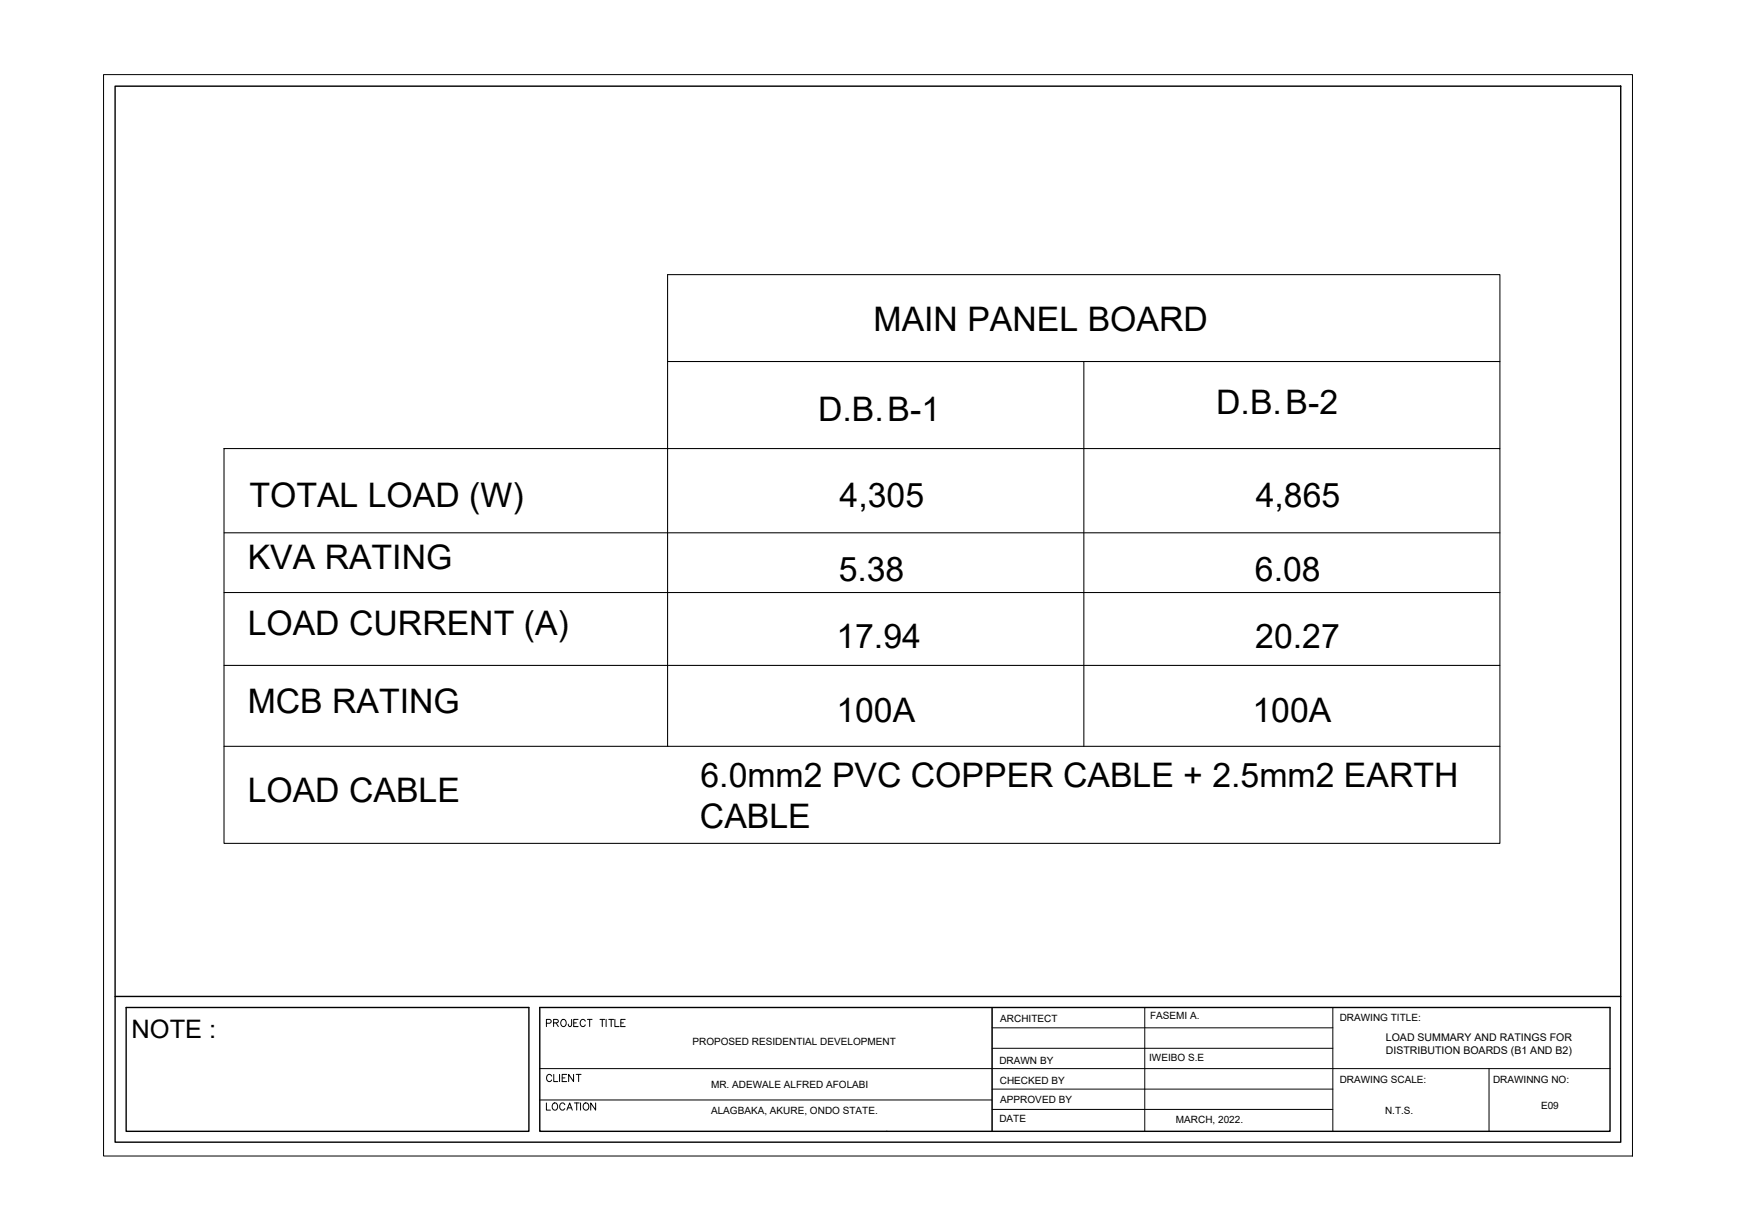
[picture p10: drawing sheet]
<svg xmlns="http://www.w3.org/2000/svg" width="420mm" height="297mm" viewBox="0 0 420 297" stroke-linecap="round" stroke-linejoin="round" font-family="sans-serif">
<defs><g id="words">
<g font-size="8.2">
<text x="211.2" y="80.1">MAIN PANEL BOARD</text>
<text x="197.8" y="101.7">D.B.B-1</text>
<text x="294" y="100">D.B.B-2</text>
<text x="60.3" y="122.6">TOTAL LOAD (W)</text>
<text x="203" y="122.5">4,305</text>
<text x="303.6" y="122.5">4,865</text>
<text x="59.9" y="137.5">KVA RATING</text>
<text x="202.7" y="140.5">5.38</text>
<text x="303.4" y="140.5">6.08</text>
<text x="59.9" y="153.5">LOAD CURRENT (A)</text>
<text x="202.2" y="156.5">17.94</text>
<text x="303.5" y="156.5">20.27</text>
<text x="59.9" y="172.2">MCB RATING</text>
<text x="202.2" y="174.5">100A</text>
<text x="302.8" y="174.5">100A</text>
<text x="169.3" y="190.2">6.0mm2 PVC COPPER CABLE + 2.5mm2 EARTH</text>
<text x="59.9" y="193.8">LOAD CABLE</text>
<text x="169.2" y="200.1">CABLE</text>
</g>
<text font-size="6.1" x="31.8" y="250.8">NOTE :</text>
<text font-size="4.9" x="130.9" y="269.5">LOCATION</text>
<text font-size="4.4" x="130.9" y="262.5">CLIENT</text>
<g font-size="2.6">
<text x="335" y="251.6">LOAD SUMMARY AND RATINGS FOR</text>
<text x="335" y="254.7">DISTRIBUTION BOARDS (B1 AND B2)</text>
</g>
<g font-size="2.4">
<text x="241.8" y="247">ARCHITECT</text>
<text x="278" y="246.3">FASEMI A.</text>
<text x="323.9" y="246.8">DRAWING TITLE:</text>
<text x="167.4" y="252.6">PROPOSED RESIDENTIAL DEVELOPMENT</text>
<text x="241.6" y="257.2">DRAWN BY</text>
<text x="277.8" y="256.5">IWEIBO S.E</text>
<text x="171.9" y="262.9">MR. ADEWALE ALFRED AFOLABI</text>
<text x="241.7" y="261.9">CHECKED BY</text>
<text x="323.9" y="261.7">DRAWING SCALE:</text>
<text x="360.9" y="261.7">DRAWINNG NO:</text>
<text x="171.9" y="269.2">ALAGBAKA, AKURE, ONDO STATE.</text>
<text x="241.8" y="266.5">APPROVED BY</text>
<text x="334.8" y="269.3">N.T.S.</text>
<text x="372.5" y="268">E09</text>
<text x="241.6" y="271.2">DATE</text>
<text x="284.3" y="271.4">MARCH, 2022.</text>
</g>
</g></defs>
<!-- layer: G-ANNO-TTLB -->
<g fill="none" stroke="#000" stroke-width=".24">
<path d="M130.5 258.3h258.7M132.1 247.3l1-.1 .1-.2v-.5l-1.1-.1v1.7M133.8 247.2l1-.1 .2-.2-.1-.4-1.1-.1v1.7M134.4 247.2l.6 .9M135.9 246.5a.81 .81 0 0 1 1 .7 .81 .81 0 0 1-1 .8l-.3-.5v-.4zM138.2 246.4l-.1 1.5-.4 .2-.3-.6M138.7 247.2h.6M139.8 246.4h-1.1v1.7h1.1M141.5 246.8a.63 .63 0 0 0-.7-.4 .63 .63 0 0 0-.5 .7v.4a.63 .63 0 0 0 .5 .6 .63 .63 0 0 0 .7-.4M142 246.4h1.1M142.6 246.4v1.7M145 246.4h1.2"/>
<path d="M145.6 246.4v1.7M146.5 246.4v1.7M147.2 246.4h1.2M147.8 246.4v1.7M148.6 246.4v1.7h1.1M150.1 247.2h.6M151.1 246.4h-1v1.7h1M239.8 243.5v29.9M239.8 253.4h82.4M239.8 248.4h82.4M130.5 265.9h109.3M239.8 268.1h82.4"/>
<path d="M239.8 263.2h82.4"/>
</g>
<!-- layer: G-ANNO-TTLB-THIN -->
<path d="M25 18h369.6v261.4h-369.6zM239.8 243.5v29.9M276.7 243.5v29.9M322.2 243.5v29.9M360 258.3v15.1" fill="none" stroke="#000" stroke-width=".24"/>
<!-- layer: G-ANNO-TTLB-MEDM -->
<path d="M27.8 20.8h364v255.3h-364zM27.8 240.8h364M30.5 243.5h97.4v29.9h-97.4zM130.5 243.5h258.7v29.9h-258.7z" fill="none" stroke="#000" stroke-width=".34"/>
<!-- layer: 0 -->
<path d="M161.4 87.4h201.2M262 87.4v93M54.2 108.4h308.4v95.4h-308.4zM362.6 108.4v-42h-201.2v114M54.2 128.8h308.4M54.2 143.2h308.4M54.2 160.8h308.4M54.2 180.4h308.4" fill="none" stroke="#000" stroke-width=".25"/>
<use href="#words"/>
</svg>
